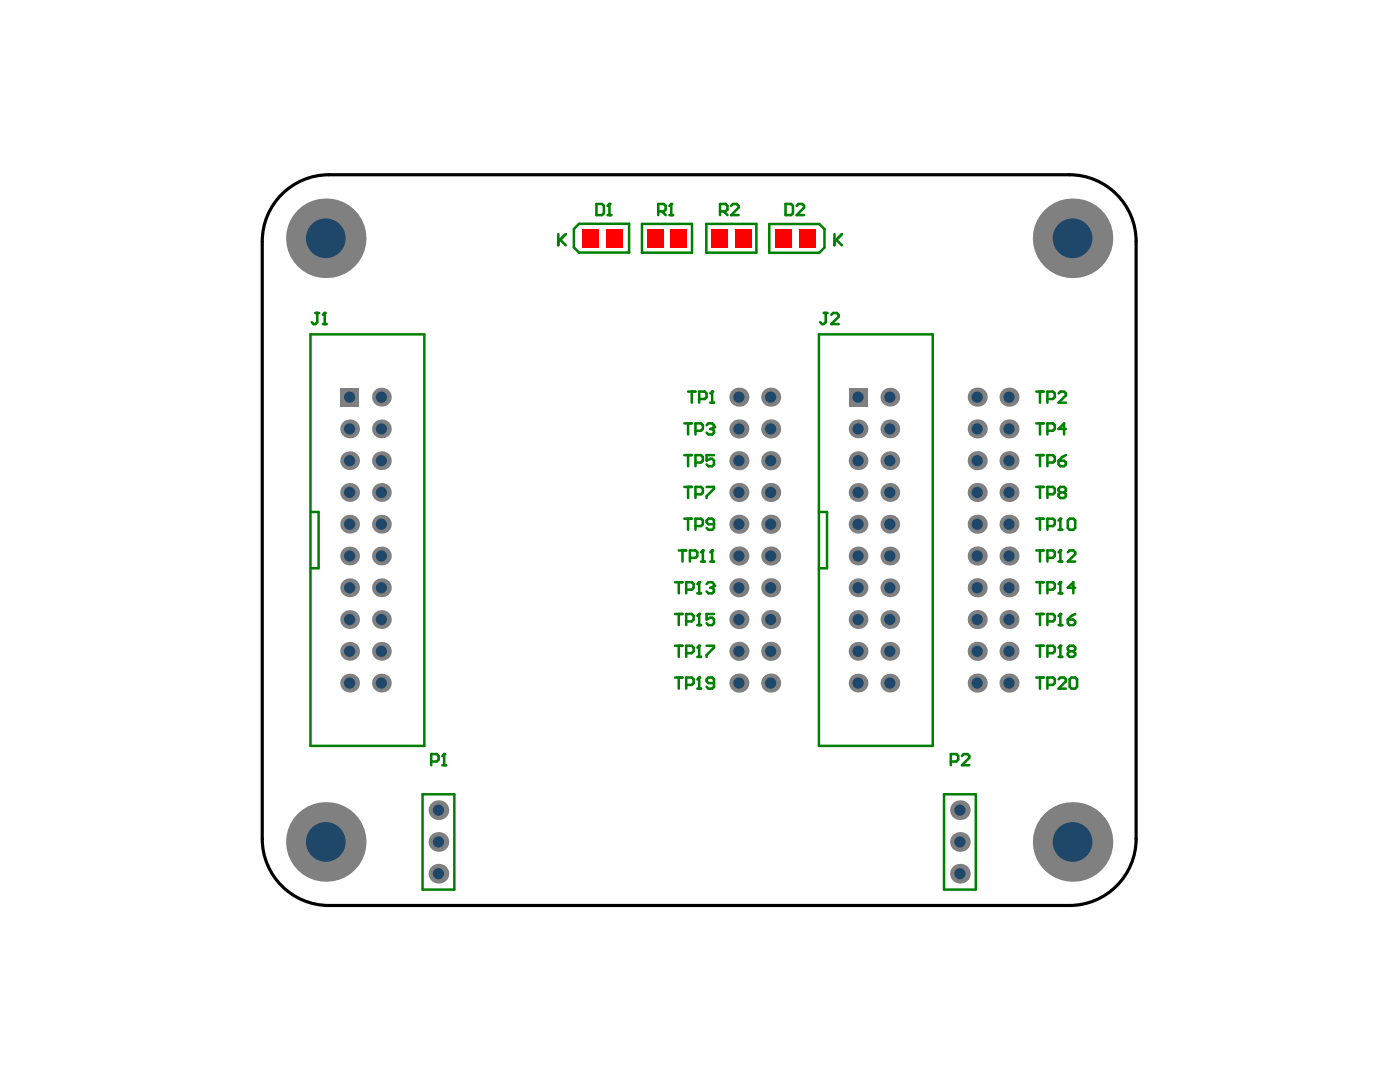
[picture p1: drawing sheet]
<svg xmlns="http://www.w3.org/2000/svg" width="279mm" height="216mm" viewBox="0 0 279 216" stroke-linecap="round" stroke-linejoin="round" font-family="sans-serif">
<path d="M55.8 39.3a13.3 13.3 0 0 1 9.9-4.4h147.7a13.3 13.3 0 0 1 13.3 13.3v119.2a13.3 13.3 0 0 1-13.3 13.3h-147.7a13.3 13.3 0 0 1-13.4-13.3v-119.2a13.3 13.3 0 0 1 3.5-8.9z" fill="none" stroke="#000" stroke-width=".63"/>
<g fill="none" stroke="#008000" stroke-width=".5">
<path d="M114.5 49.4l1.1 1h10M114.5 45.7v3.7M115.6 44.7l-1 1M115.6 44.7h10M125.5 44.7v5.7M128.1 44.7h10v5.7h-10zM141 44.7h10v5.7h-10zM164.5 49.4v-3.7l-1-1h-10v5.7h10l1-1M62 66.7h22.7v82.1h-22.7zM163.4 66.7h22.8v82.1h-22.8zM62 102.2h1.6v11.2h-1.6M163.4 102.2h1.7v11.2h-1.7"/>
<path d="M84.3 158.5h6.4v19h-6.4zM188.4 158.5h6.3v19h-6.3z"/>
</g>
<g fill="none" stroke="#008000" stroke-width=".51">
<path d="M111.4 46.7v2.2M111.8 47.8l1.1 1.1M112.9 46.7l-1.5 1.5M166.5 46.7v2.2M166.9 47.8l1.1 1.1M168 46.7l-1.5 1.5M134.7 135.2h1.5M135.5 135.2v2.2M136.9 136.7h1.2l.3-.4v-.7l-.3-.4h-1.2v2.2M139.2 137.4h.7M139.5 135.2v2.2M206.8 135.2h1.5"/>
<path d="M207.6 135.2v2.2M209 136.7h1.1l.4-.4v-.7l-.4-.4h-1.1v2.2M211.3 135.6l.3-.4h.8l.3 .4v.3l-1.4 1.5h1.4M213.5 135.6l.3-.4h.8l.3 .4v1.4l-.3 .4h-.8l-.3-.4z"/>
</g>
<circle cx="139.5" cy="135.2" r=".25" fill="#008000"/>
<path d="M139.5 135.2l-.3 .4M142.5 136.3h-1.1l-.4-.4v-.3l.4-.4h.7l.4 .4v1.4l-.4 .4h-.7l-.4-.4M206.8 128.9h1.5M207.6 128.9v2.2M209 130.3h1.1l.4-.3v-.8l-.4-.3h-1.1v2.2M211.3 131.1h.7M211.6 128.9v2.2" fill="none" stroke="#008000" stroke-width=".51"/>
<circle cx="211.6" cy="128.9" r=".25" fill="#008000"/>
<path d="M134.7 128.9h1.5M135.5 128.9v2.2M136.9 130.3h1.2l.3-.3v-.8l-.3-.3h-1.2v2.2M139.2 131.1h.7M139.5 128.9v2.2M211.6 128.9l-.3 .3M213.5 130l-.4-.4v-.4l.4-.3h.7l.4 .3v.4l-.4 .4M213.5 130l-.4 .3v.4l.4 .4h.7l.4-.4v-.4l-.4-.3M213.5 130h.7" fill="none" stroke="#008000" stroke-width=".51"/>
<circle cx="139.5" cy="128.9" r=".25" fill="#008000"/>
<path d="M139.5 128.9l-.3 .3M141 128.9h1.5v.3l-1.5 1.5v.4M206.8 122.5h1.5M207.6 122.5v2.2M209 124h1.1l.4-.4v-.7l-.4-.4h-1.1v2.2M211.3 124.7h.7M211.6 122.5v2.2" fill="none" stroke="#008000" stroke-width=".51"/>
<circle cx="211.6" cy="122.5" r=".25" fill="#008000"/>
<path d="M134.7 122.5h1.5M135.5 122.5v2.2M136.9 124h1.2l.3-.4v-.7l-.3-.4h-1.2v2.2M139.2 124.7h.7M139.5 122.5v2.2M211.6 122.5l-.3 .4M213.1 123.6h1.1l.4 .4v.4l-.4 .3h-.7l-.4-.3zM214.6 122.5l-.8 .4-.7 .7" fill="none" stroke="#008000" stroke-width=".51"/>
<circle cx="139.5" cy="122.5" r=".25" fill="#008000"/>
<path d="M206.8 116.2h1.5M207.6 116.2v2.2M209 117.7h1.1l.4-.4v-.8l-.4-.3h-1.1v2.2M211.3 118.4h.7M211.6 116.2v2.2M139.5 122.5l-.3 .4M142.5 122.5h-1.5v1.1l.8-.3h.3l.4 .3v.8l-.4 .3h-.7l-.4-.3" fill="none" stroke="#008000" stroke-width=".51"/>
<circle cx="211.6" cy="116.2" r=".25" fill="#008000"/>
<path d="M134.7 116.2h1.5M135.5 116.2v2.2M136.9 117.7h1.2l.3-.4v-.8l-.3-.3h-1.2v2.2M139.2 118.4h.7M139.5 116.2v2.2M211.6 116.2l-.3 .3M214.6 117.3h-1.5l1.1-1.1v2.2" fill="none" stroke="#008000" stroke-width=".51"/>
<circle cx="139.5" cy="116.2" r=".25" fill="#008000"/>
<path d="M139.5 116.2l-.3 .3M141 116.5l.4-.3h.7l.4 .3v.4" fill="none" stroke="#008000" stroke-width=".51"/>
<circle cx="142.5" cy="116.9" r=".25" fill="#008000"/>
<path d="M141.8 117.3h.3M142.1 117.3l.4 .4v.3l-.4 .4h-.7l-.4-.4M142.5 116.9l-.4 .4M206.8 109.8h1.5M207.6 109.8v2.3M209 111.3h1.1l.4-.4v-.7l-.4-.4h-1.1v2.3M211.3 112.1h.7M211.6 109.8v2.3" fill="none" stroke="#008000" stroke-width=".51"/>
<circle cx="211.6" cy="109.8" r=".25" fill="#008000"/>
<path d="M135.5 109.8h1.4M136.2 109.8v2.3M137.7 111.3h1.1l.4-.4v-.7l-.4-.4h-1.1v2.3M139.9 112.1h.7M140.3 109.8v2.3M211.6 109.8l-.3 .4M213.1 110.2l.4-.4h.7l.4 .4v.4l-1.5 1.5h1.5" fill="none" stroke="#008000" stroke-width=".51"/>
<circle cx="140.3" cy="109.8" r=".25" fill="#008000"/>
<path d="M140.3 109.8l-.4 .4M141.8 112.1h.7M142.1 109.8v2.3" fill="none" stroke="#008000" stroke-width=".51"/>
<circle cx="142.1" cy="109.8" r=".25" fill="#008000"/>
<path d="M142.1 109.8l-.3 .4M206.8 103.5h1.5M207.6 103.5v2.2M209 105h1.1l.4-.4v-.7l-.4-.4h-1.1v2.2M211.3 105.7h.7M211.6 103.5v2.2" fill="none" stroke="#008000" stroke-width=".51"/>
<circle cx="211.6" cy="103.5" r=".25" fill="#008000"/>
<g fill="none" stroke="#008000" stroke-width=".51">
<path d="M137.3 78.1h1.5M138.1 78.1v2.3M139.5 79.6h1.1l.4-.4v-.7l-.4-.4h-1.1v2.3M142.1 78.1v2.3M206.8 78.1h1.5M207.6 78.1v2.3M209 79.6h1.1l.4-.4v-.7l-.4-.4h-1.1v2.3M211.3 78.5l.3-.4h.8l.3 .4v.4l-1.4 1.5h1.4M136.6 97.2h1.5M136.6 90.8h1.5M137.3 90.8v2.2M137.3 97.2v2.2"/>
<path d="M138.8 92.3h1.1l.4-.4v-.7l-.4-.4h-1.1v2.2M138.8 98.6h1.1l.4-.3v-.8l-.4-.3h-1.1v2.2M141 97.2h1.5v.3l-1.5 1.5v.4M141.8 80.4h.7M142.5 90.8h-1.5v1.1l.8-.3h.3l.4 .3v.8l-.4 .3h-.7l-.4-.3M206.8 97.2h1.5M206.8 90.8h1.5M206.8 84.5h1.5M207.6 84.5v2.2M207.6 90.8v2.2M207.6 97.2v2.2M209 98.6h1.1l.4-.3v-.8l-.4-.3h-1.1v2.2"/>
<path d="M209 86h1.1l.4-.4v-.8l-.4-.3h-1.1v2.2M209 92.3h1.1l.4-.4v-.7l-.4-.4h-1.1v2.2M211.3 91.9h1.1l.3 .4v.4l-.3 .3h-.8l-.3-.3zM211.6 98.3l-.3-.4v-.4l.3-.3h.8l.3 .3v.4l-.3 .4M211.6 98.3l-.3 .3v.4l.3 .4h.8l.3-.4v-.4l-.3-.3M211.6 98.3h.8M212.7 90.8l-.7 .4-.7 .7M212.7 85.6h-1.4l1.1-1.1v2.2M136.6 103.5h1.5M137.3 103.5v2.2M138.8 105h1.1l.4-.4v-.7l-.4-.4h-1.1v2.2M142.5 104.6h-1.1l-.4-.4v-.3l.4-.4h.7l.4 .4v1.4l-.4 .4h-.7l-.4-.4"/>
<path d="M211.6 103.5l-.3 .4M213.1 103.9l.4-.4h.7l.4 .4v1.4l-.4 .4h-.7l-.4-.4z"/>
</g>
<circle cx="142.1" cy="78.1" r=".25" fill="#008000"/>
<path d="M63 62.4h.7M63.3 62.4v1.9l-.3 .4h-.4l-.4-.4M64.4 64.7h.8M64.8 62.4v2.3M142.1 78.1l-.3 .4M164.4 62.4h.8M164.8 62.4v1.9l-.4 .4h-.3l-.4-.4M165.9 62.8l.4-.4h.7l.4 .4v.4l-1.5 1.5h1.5" fill="none" stroke="#008000" stroke-width=".51"/>
<circle cx="64.8" cy="62.4" r=".25" fill="#008000"/>
<path d="M119 40.7h1.1l.4 .4v1.5l-.4 .3h-1.1zM121.3 42.9h.7M121.6 40.7v2.2M143.7 42.2h1.1l.4-.4v-.7l-.4-.4h-1.1v2.2M144.4 42.2l.8 .7M145.9 41.1l.4-.4h.7l.4 .4v.3l-1.5 1.5h1.5M156.8 40.7h1.1l.3 .4v1.5l-.3 .3h-1.1zM159 41.1l.4-.4h.7l.4 .4v.3l-1.5 1.5h1.5M64.8 62.4l-.4 .4" fill="none" stroke="#008000" stroke-width=".51"/>
<circle cx="121.6" cy="40.7" r=".25" fill="#008000"/>
<path d="M121.6 40.7l-.3 .4M131.4 42.2h1.1l.3-.4v-.7l-.3-.4h-1.1v2.2M132.1 42.2l.7 .7M133.6 42.9h.7M134 40.7v2.2" fill="none" stroke="#008000" stroke-width=".51"/>
<circle cx="134" cy="40.7" r=".25" fill="#008000"/>
<path d="M134 40.7l-.4 .4M136.6 84.5h1.5M137.3 84.5v2.2M138.8 86h1.1l.4-.4v-.8l-.4-.3h-1.1v2.2M141 84.8l.4-.3h.7l.4 .3v.4" fill="none" stroke="#008000" stroke-width=".51"/>
<circle cx="142.5" cy="85.2" r=".25" fill="#008000"/>
<path d="M141.8 85.6h.3M142.1 85.6l.4 .4v.3l-.4 .4h-.7l-.4-.4M142.5 85.2l-.4 .4M86.1 151.9h1.1l.3-.3v-.8l-.3-.3h-1.1v2.2M88.3 152.7h.7M88.6 150.5v2.2" fill="none" stroke="#008000" stroke-width=".51"/>
<circle cx="88.6" cy="150.5" r=".25" fill="#008000"/>
<path d="M88.6 150.5l-.3 .3M189.8 151.9h1.1l.3-.3v-.8l-.3-.3h-1.1v2.2M192 150.8l.3-.3h.8l.4 .3v.4l-1.5 1.5h1.5" fill="none" stroke="#008000" stroke-width=".51"/>
<circle cx="76.1" cy="123.6" r="1.87" fill="#808080"/>
<circle cx="76.1" cy="123.6" r="1.12" fill="#1f4769"/>
<circle cx="87.5" cy="174.3" r="1.97" fill="#808080"/>
<circle cx="87.5" cy="174.3" r="1.12" fill="#1f4769"/>
<circle cx="147.5" cy="123.6" r="1.9" fill="#808080"/>
<circle cx="147.5" cy="123.6" r="1.12" fill="#1f4769"/>
<circle cx="65" cy="168" r="7.9" fill="#808080"/>
<circle cx="65" cy="168" r="4" fill="#1f4769"/>
<circle cx="87.5" cy="168" r="1.97" fill="#808080"/>
<circle cx="87.5" cy="168" r="1.12" fill="#1f4769"/>
<circle cx="87.5" cy="161.7" r="1.97" fill="#808080"/>
<circle cx="87.5" cy="161.7" r="1.12" fill="#1f4769"/>
<circle cx="69.8" cy="136.3" r="1.87" fill="#808080"/>
<circle cx="69.8" cy="136.3" r="1.12" fill="#1f4769"/>
<circle cx="76.1" cy="136.3" r="1.87" fill="#808080"/>
<circle cx="76.1" cy="136.3" r="1.12" fill="#1f4769"/>
<circle cx="153.8" cy="136.3" r="1.9" fill="#808080"/>
<circle cx="153.8" cy="136.3" r="1.12" fill="#1f4769"/>
<circle cx="147.5" cy="136.3" r="1.9" fill="#808080"/>
<circle cx="147.5" cy="136.3" r="1.12" fill="#1f4769"/>
<circle cx="69.8" cy="130" r="1.87" fill="#808080"/>
<circle cx="69.8" cy="130" r="1.12" fill="#1f4769"/>
<circle cx="147.5" cy="130" r="1.9" fill="#808080"/>
<circle cx="147.5" cy="130" r="1.12" fill="#1f4769"/>
<circle cx="76.1" cy="130" r="1.87" fill="#808080"/>
<circle cx="76.1" cy="130" r="1.12" fill="#1f4769"/>
<circle cx="65" cy="47.5" r="7.9" fill="#808080"/>
<circle cx="65" cy="47.5" r="4" fill="#1f4769"/>
<circle cx="76.1" cy="98.3" r="1.87" fill="#808080"/>
<circle cx="76.1" cy="98.3" r="1.12" fill="#1f4769"/>
<circle cx="76.1" cy="104.6" r="1.87" fill="#808080"/>
<circle cx="76.1" cy="104.6" r="1.12" fill="#1f4769"/>
<circle cx="153.8" cy="91.9" r="1.9" fill="#808080"/>
<circle cx="153.8" cy="91.9" r="1.12" fill="#1f4769"/>
<circle cx="153.8" cy="98.3" r="1.9" fill="#808080"/>
<circle cx="153.8" cy="98.3" r="1.12" fill="#1f4769"/>
<circle cx="153.8" cy="79.2" r="1.9" fill="#808080"/>
<circle cx="153.8" cy="79.2" r="1.12" fill="#1f4769"/>
<circle cx="147.5" cy="117.3" r="1.9" fill="#808080"/>
<circle cx="147.5" cy="117.3" r="1.12" fill="#1f4769"/>
<circle cx="147.5" cy="110.9" r="1.9" fill="#808080"/>
<circle cx="147.5" cy="110.9" r="1.12" fill="#1f4769"/>
<circle cx="147.5" cy="91.9" r="1.9" fill="#808080"/>
<circle cx="147.5" cy="91.9" r="1.12" fill="#1f4769"/>
<circle cx="147.5" cy="98.3" r="1.9" fill="#808080"/>
<circle cx="147.5" cy="98.3" r="1.12" fill="#1f4769"/>
<circle cx="147.5" cy="85.6" r="1.9" fill="#808080"/>
<circle cx="147.5" cy="85.6" r="1.12" fill="#1f4769"/>
<circle cx="147.5" cy="104.6" r="1.9" fill="#808080"/>
<circle cx="147.5" cy="104.6" r="1.12" fill="#1f4769"/>
<circle cx="147.5" cy="79.2" r="1.9" fill="#808080"/>
<circle cx="147.5" cy="79.2" r="1.12" fill="#1f4769"/>
<circle cx="153.8" cy="123.6" r="1.9" fill="#808080"/>
<circle cx="153.8" cy="123.6" r="1.12" fill="#1f4769"/>
<circle cx="153.8" cy="130" r="1.9" fill="#808080"/>
<circle cx="153.8" cy="130" r="1.12" fill="#1f4769"/>
<circle cx="153.8" cy="117.3" r="1.9" fill="#808080"/>
<circle cx="153.8" cy="117.3" r="1.12" fill="#1f4769"/>
<circle cx="153.8" cy="110.9" r="1.9" fill="#808080"/>
<circle cx="153.8" cy="110.9" r="1.12" fill="#1f4769"/>
<circle cx="153.8" cy="104.6" r="1.9" fill="#808080"/>
<circle cx="153.8" cy="104.6" r="1.12" fill="#1f4769"/>
<circle cx="171.2" cy="136.3" r="1.87" fill="#808080"/>
<circle cx="171.2" cy="136.3" r="1.12" fill="#1f4769"/>
<circle cx="171.2" cy="130" r="1.87" fill="#808080"/>
<circle cx="171.2" cy="130" r="1.12" fill="#1f4769"/>
<circle cx="171.2" cy="123.6" r="1.87" fill="#808080"/>
<circle cx="171.2" cy="123.6" r="1.12" fill="#1f4769"/>
<circle cx="171.2" cy="117.3" r="1.87" fill="#808080"/>
<circle cx="171.2" cy="117.3" r="1.12" fill="#1f4769"/>
<circle cx="171.2" cy="110.9" r="1.87" fill="#808080"/>
<circle cx="171.2" cy="110.9" r="1.12" fill="#1f4769"/>
<circle cx="177.6" cy="136.3" r="1.87" fill="#808080"/>
<circle cx="177.6" cy="136.3" r="1.12" fill="#1f4769"/>
<circle cx="177.6" cy="130" r="1.87" fill="#808080"/>
<circle cx="177.6" cy="130" r="1.12" fill="#1f4769"/>
<circle cx="177.6" cy="123.6" r="1.87" fill="#808080"/>
<circle cx="177.6" cy="123.6" r="1.12" fill="#1f4769"/>
<circle cx="177.6" cy="117.3" r="1.87" fill="#808080"/>
<circle cx="177.6" cy="117.3" r="1.12" fill="#1f4769"/>
<circle cx="177.6" cy="110.9" r="1.87" fill="#808080"/>
<circle cx="177.6" cy="110.9" r="1.12" fill="#1f4769"/>
<circle cx="214.1" cy="168" r="7.9" fill="#808080"/>
<circle cx="214.1" cy="168" r="4" fill="#1f4769"/>
<circle cx="195" cy="130" r="1.9" fill="#808080"/>
<circle cx="195" cy="130" r="1.12" fill="#1f4769"/>
<circle cx="195" cy="123.6" r="1.9" fill="#808080"/>
<circle cx="195" cy="123.6" r="1.12" fill="#1f4769"/>
<circle cx="195" cy="136.3" r="1.9" fill="#808080"/>
<circle cx="195" cy="136.3" r="1.12" fill="#1f4769"/>
<circle cx="195" cy="117.3" r="1.9" fill="#808080"/>
<circle cx="195" cy="117.3" r="1.12" fill="#1f4769"/>
<circle cx="195" cy="110.9" r="1.9" fill="#808080"/>
<circle cx="195" cy="110.9" r="1.12" fill="#1f4769"/>
<circle cx="201.4" cy="123.6" r="1.9" fill="#808080"/>
<circle cx="201.4" cy="123.6" r="1.12" fill="#1f4769"/>
<circle cx="201.4" cy="130" r="1.9" fill="#808080"/>
<circle cx="201.4" cy="130" r="1.12" fill="#1f4769"/>
<circle cx="201.4" cy="136.3" r="1.9" fill="#808080"/>
<circle cx="201.4" cy="136.3" r="1.12" fill="#1f4769"/>
<circle cx="201.4" cy="117.3" r="1.9" fill="#808080"/>
<circle cx="201.4" cy="117.3" r="1.12" fill="#1f4769"/>
<circle cx="201.4" cy="110.9" r="1.9" fill="#808080"/>
<circle cx="201.4" cy="110.9" r="1.12" fill="#1f4769"/>
<circle cx="171.2" cy="104.6" r="1.87" fill="#808080"/>
<circle cx="171.2" cy="104.6" r="1.12" fill="#1f4769"/>
<circle cx="171.2" cy="98.3" r="1.87" fill="#808080"/>
<circle cx="171.2" cy="98.3" r="1.12" fill="#1f4769"/>
<circle cx="171.2" cy="91.9" r="1.87" fill="#808080"/>
<circle cx="171.2" cy="91.9" r="1.12" fill="#1f4769"/>
<circle cx="171.2" cy="85.6" r="1.87" fill="#808080"/>
<circle cx="171.2" cy="85.6" r="1.12" fill="#1f4769"/>
<path d="M169.4 77.4h3.7v3.7h-3.7z" fill-rule="evenodd" fill="#808080"/>
<circle cx="171.2" cy="79.2" r="1.12" fill="#1f4769"/>
<circle cx="177.6" cy="104.6" r="1.87" fill="#808080"/>
<circle cx="177.6" cy="104.6" r="1.12" fill="#1f4769"/>
<circle cx="177.6" cy="98.3" r="1.87" fill="#808080"/>
<circle cx="177.6" cy="98.3" r="1.12" fill="#1f4769"/>
<circle cx="177.6" cy="91.9" r="1.87" fill="#808080"/>
<circle cx="177.6" cy="91.9" r="1.12" fill="#1f4769"/>
<circle cx="177.6" cy="85.6" r="1.87" fill="#808080"/>
<circle cx="177.6" cy="85.6" r="1.12" fill="#1f4769"/>
<circle cx="177.6" cy="79.2" r="1.87" fill="#808080"/>
<circle cx="177.6" cy="79.2" r="1.12" fill="#1f4769"/>
<circle cx="195" cy="104.6" r="1.9" fill="#808080"/>
<circle cx="195" cy="104.6" r="1.12" fill="#1f4769"/>
<circle cx="195" cy="98.3" r="1.9" fill="#808080"/>
<circle cx="195" cy="98.3" r="1.12" fill="#1f4769"/>
<circle cx="195" cy="91.9" r="1.9" fill="#808080"/>
<circle cx="195" cy="91.9" r="1.12" fill="#1f4769"/>
<circle cx="195" cy="85.6" r="1.9" fill="#808080"/>
<circle cx="195" cy="85.6" r="1.12" fill="#1f4769"/>
<circle cx="195" cy="79.2" r="1.9" fill="#808080"/>
<circle cx="195" cy="79.2" r="1.12" fill="#1f4769"/>
<circle cx="201.4" cy="104.6" r="1.9" fill="#808080"/>
<circle cx="201.4" cy="104.6" r="1.12" fill="#1f4769"/>
<circle cx="201.4" cy="98.3" r="1.9" fill="#808080"/>
<circle cx="201.4" cy="98.3" r="1.12" fill="#1f4769"/>
<circle cx="201.4" cy="91.9" r="1.9" fill="#808080"/>
<circle cx="201.4" cy="91.9" r="1.12" fill="#1f4769"/>
<circle cx="201.4" cy="85.6" r="1.9" fill="#808080"/>
<circle cx="201.4" cy="85.6" r="1.12" fill="#1f4769"/>
<circle cx="201.4" cy="79.2" r="1.9" fill="#808080"/>
<circle cx="201.4" cy="79.2" r="1.12" fill="#1f4769"/>
<circle cx="214.1" cy="47.5" r="7.9" fill="#808080"/>
<circle cx="214.1" cy="47.5" r="4" fill="#1f4769"/>
<circle cx="191.6" cy="174.3" r="1.97" fill="#808080"/>
<circle cx="191.6" cy="174.3" r="1.12" fill="#1f4769"/>
<circle cx="153.8" cy="85.6" r="1.9" fill="#808080"/>
<circle cx="153.8" cy="85.6" r="1.12" fill="#1f4769"/>
<circle cx="191.6" cy="168" r="1.97" fill="#808080"/>
<circle cx="191.6" cy="168" r="1.12" fill="#1f4769"/>
<circle cx="191.6" cy="161.7" r="1.97" fill="#808080"/>
<circle cx="191.6" cy="161.7" r="1.12" fill="#1f4769"/>
<circle cx="69.8" cy="123.6" r="1.87" fill="#808080"/>
<circle cx="69.8" cy="123.6" r="1.12" fill="#1f4769"/>
<circle cx="76.1" cy="91.9" r="1.87" fill="#808080"/>
<circle cx="76.1" cy="91.9" r="1.12" fill="#1f4769"/>
<circle cx="76.1" cy="85.6" r="1.87" fill="#808080"/>
<circle cx="76.1" cy="85.6" r="1.12" fill="#1f4769"/>
<circle cx="69.8" cy="117.3" r="1.87" fill="#808080"/>
<circle cx="69.8" cy="117.3" r="1.12" fill="#1f4769"/>
<circle cx="69.8" cy="110.9" r="1.87" fill="#808080"/>
<circle cx="69.8" cy="110.9" r="1.12" fill="#1f4769"/>
<circle cx="69.8" cy="91.9" r="1.87" fill="#808080"/>
<circle cx="69.8" cy="91.9" r="1.12" fill="#1f4769"/>
<circle cx="69.8" cy="98.3" r="1.87" fill="#808080"/>
<circle cx="69.8" cy="98.3" r="1.12" fill="#1f4769"/>
<circle cx="69.8" cy="104.6" r="1.87" fill="#808080"/>
<circle cx="69.8" cy="104.6" r="1.12" fill="#1f4769"/>
<path d="M67.9 77.4h3.7v3.7h-3.7z" fill-rule="evenodd" fill="#808080"/>
<circle cx="69.8" cy="79.2" r="1.12" fill="#1f4769"/>
<circle cx="69.8" cy="85.6" r="1.87" fill="#808080"/>
<circle cx="69.8" cy="85.6" r="1.12" fill="#1f4769"/>
<circle cx="76.1" cy="117.3" r="1.87" fill="#808080"/>
<circle cx="76.1" cy="117.3" r="1.12" fill="#1f4769"/>
<circle cx="76.1" cy="110.9" r="1.87" fill="#808080"/>
<circle cx="76.1" cy="110.9" r="1.12" fill="#1f4769"/>
<circle cx="76.1" cy="79.2" r="1.87" fill="#808080"/>
<circle cx="76.1" cy="79.2" r="1.12" fill="#1f4769"/>
<g fill="#f00">
<path d="M146.7 45.7h3.3v3.7h-3.3z" fill-rule="evenodd"/>
<path d="M142 45.7h3.2v3.7h-3.2z" fill-rule="evenodd"/>
<path d="M154.8 45.7h3.3v3.7h-3.3z" fill-rule="evenodd"/>
<path d="M159.5 45.7h3.3v3.7h-3.3z" fill-rule="evenodd"/>
<path d="M121 45.7h3.3v3.7h-3.3z" fill-rule="evenodd"/>
<path d="M116.3 45.7h3.2v3.7h-3.2z" fill-rule="evenodd"/>
<path d="M129.1 45.7h3.3v3.7h-3.3z" fill-rule="evenodd"/>
<path d="M133.9 45.7h3.2v3.7h-3.2z" fill-rule="evenodd"/>
</g>
</svg>
